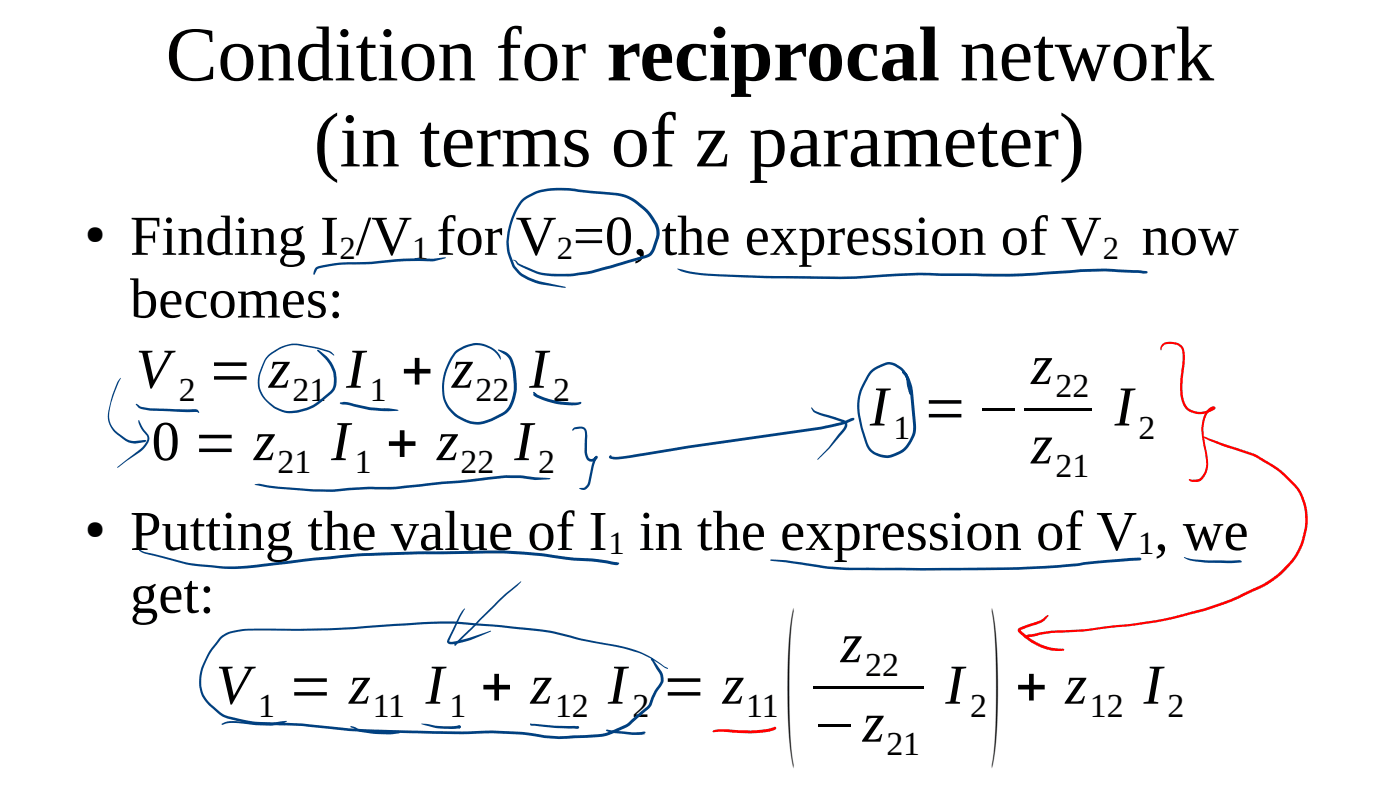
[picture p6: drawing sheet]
<svg xmlns="http://www.w3.org/2000/svg" width="280mm" height="158mm" viewBox="0 0 280 158" stroke-linecap="round" stroke-linejoin="round" font-family="sans-serif">
<defs><g id="words">
<g font-size="29.2">
<text x="157" y="146.7">(</text>
<text x="198.1" y="146.7">)</text>
</g>
<g font-size="15.5">
<text x="33.2" y="16.1">Condition for reciprocal network</text>
<text x="62.8" y="33.3">(in terms of z parameter)</text>
</g>
<g font-size="11.3">
<text x="26" y="50.9">Finding I /V for V =0, the expression of V</text>
<text x="228.3" y="50.9">now</text>
<text x="26" y="63.5">becomes:</text>
<text x="27.2" y="77.5">V = z</text>
<text x="69.2" y="77.5">I + z</text>
<text x="105.9" y="77.5">I</text>
<text x="206.2" y="76.8">z</text>
<text x="174" y="85.1">I =−</text>
<text x="222.9" y="85.1">I</text>
<text x="30.3" y="92">0 = z</text>
<text x="66.2" y="92">I + z</text>
<text x="102.9" y="92">I</text>
<text x="206.2" y="92.6">z</text>
<text x="26" y="109.9">Putting the value of I in the expression of V , we</text>
<text x="26" y="122.5">get:</text>
<text x="168.1" y="132.4">z</text>
<text x="43.2" y="140.7">V = z</text>
<text x="85.1" y="140.7">I + z</text>
<text x="121.6" y="140.7">I = z</text>
<text x="189.1" y="140.7">I</text>
<text x="203" y="140.7">+ z</text>
<text x="228.7" y="140.7">I</text>
<text x="162.5" y="148.2">−z</text>
</g>
<g font-size="6.8">
<text x="35.8" y="80.2">2</text>
<text x="58.5" y="80.2">21</text>
<text x="74" y="80.2">1</text>
<text x="95.1" y="80.2">22</text>
<text x="110.6" y="80.2">2</text>
<text x="211.1" y="79.4">22</text>
<text x="178.7" y="87.7">1</text>
<text x="227.7" y="87.7">2</text>
<text x="55.5" y="94.6">21</text>
<text x="71" y="94.6">1</text>
<text x="92.1" y="94.6">22</text>
<text x="107.6" y="94.6">2</text>
<text x="211.1" y="95.3">21</text>
<text x="173" y="135.2">22</text>
<text x="51.6" y="143.3">1</text>
<text x="74.5" y="143.3">11</text>
<text x="89.9" y="143.3">1</text>
<text x="111" y="143.3">12</text>
<text x="126.5" y="143.3">2</text>
<text x="149.3" y="143.3">11</text>
<text x="194" y="143.3">2</text>
<text x="218" y="143.3">12</text>
<text x="233.5" y="143.3">2</text>
<text x="177.3" y="150.9">21</text>
</g>
<g font-size="6.5">
<text x="67.9" y="51.8">2</text>
<text x="82.4" y="51.8">1</text>
<text x="111.3" y="51.8">2</text>
<text x="220.6" y="51.8">2</text>
<text x="121.7" y="110.8">1</text>
<text x="227.6" y="110.8">1</text>
</g>
<g font-size="5.1">
<text x="17" y="48.3">●</text>
<text x="17" y="107.3">●</text>
</g>
</g></defs>
<g fill="#000">
<path d="M205 81.5h13.4v.6h-13.4z" fill-rule="evenodd"/>
<path d="M162.6 137.1h22v.6h-22z" fill-rule="evenodd"/>
</g>
<g fill="#004080">
<path d="M63.2 53.5v-.1a25 25 0 0 1 8.8-1l2.3-.1 6.6-.6 3.5-.1a16.5 16.5 0 0 0 4.7-.2v.2a10.5 10.5 0 0 1-5.4 .6l-4.5 .1-4.7 .5a48.2 48.2 0 0 0-9.7 .6l-1.3 .4-.7 1.2-.2-.2 .1-.5z"/>
<path d="M104.3 39.9a10.9 10.9 0 0 1 8.2-2.3l8.4 .7a11 11 0 0 1 5.7 1.3 11.4 11.4 0 0 1 5.3 6.2v1.4l-.6 1.9a2.88 2.88 0 0 1-2.2 2.5l-5.7 1.6a37.7 37.7 0 0 1-9.1 2 19.5 19.5 0 0 1-7.2-.6l-3.4-1.6-1.1-1.1 .6 .2 .7 .6 2.9 1.3a13.2 13.2 0 0 0 6.2 .7l2.1-.1a53.1 53.1 0 0 0 10.3-2.6l3.6-1a2.32 2.32 0 0 0 1.7-2.1l.4-1.2a3.5 3.5 0 0 0-.4-3 10.4 10.4 0 0 0-8.3-5.7l-8.6-.9a13 13 0 0 0-8.4 1.6 9.4 9.4 0 0 0-3.2 5.7l-.5 3 .4 2.5a5.7 5.7 0 0 0 1.8 3.3l.4 .4a12.1 12.1 0 0 0 3.8 1.7l5.1 1.1-.5 .1-4.7-.7-.9-.3a7 7 0 0 1-5.4-5.4l-.4-2.5a14.9 14.9 0 0 1 3-8.7z"/>
<path d="M135.5 53.7a27.5 27.5 0 0 0 6.9 1l10.7 .4 15 .2 15.8-.8 13.6 .2h6.9l11.8-.9 4.8-.1 6.6 .3 1.7 .2 .2 .2-.2 .3h-.5l-7.8-.5-4.8 .2-9.4 .7-4.9 .2-18-.3-11.7 .7a321.6 321.6 0 0 1-33.2-.9l-2.6-.5z"/>
<path d="M27.3 80.7l.9 .6 1.8 .3 9.2 .2 .4 .2 .3 .5-9.8-.4-1.5-.3a1.88 1.88 0 0 1-1.5-1z"/>
<path d="M68 80.5l1.4-.1 4.6 1 2.9 .2a4.7 4.7 0 0 1 2.8 .4l-2 .2-3.9-.2-4.1-1-1.6-.2z"/>
<path d="M106.7 78.4h.2l.3 .3v.3h-.3l-.3-.4z"/>
<path d="M106.9 78.8l.3-.1 .1 .3-.4 .1z"/>
<path d="M106.8 78.6l.4 .1 .1 .2-.1 .2h-.4l-.1-.2z"/>
<path d="M106.8 78.7l.2-.1 .2 .2v-.1a16.2 16.2 0 0 0 8.8 1.6l.3 .2-.2 .2a12.1 12.1 0 0 1-5.1 0 12.9 12.9 0 0 1-4.3-1.7z"/>
<path d="M53.6 71a7.8 7.8 0 0 1 6.9-2.1l3 .5 2.2 .7 .7 .3 .5 .6-.2 .1-1-.7-1.9-.6-3.3-.6a7.3 7.3 0 0 0-7.5 3.2 7.4 7.4 0 0 0-1 5.2 6.7 6.7 0 0 0 9.1 4 9.7 9.7 0 0 0 4-2.6l.5-.4a2.44 2.44 0 0 0 1.1-1.7 5.9 5.9 0 0 0-1.7-5.3l-1.5-1.4-.1-.2 .3-.1a6.7 6.7 0 0 1 3.5 7.3 3.8 3.8 0 0 1-1.8 2.2 9.9 9.9 0 0 1-8.8 3 7 7 0 0 1-5-5.7 10.2 10.2 0 0 1 2-5.7z"/>
<path d="M91 70.3a7.8 7.8 0 0 1 4-1.7 5.6 5.6 0 0 1 5.1 2.6v.1a.31 .31 0 0 1 .2 .3 .31 .31 0 0 1-.3 .3l-.1-.3a4.4 4.4 0 0 0-2.3-2.1l-.4-.2a5.1 5.1 0 0 0-4.5 .4 4.6 4.6 0 0 0-2.8 3.1 9.3 9.3 0 0 0-.4 7.9 7.2 7.2 0 0 0 2.7 2.6l.7 .4a5.8 5.8 0 0 0 5.8-.3l1.6-.8a4.5 4.5 0 0 0 2.2-3.3 13.3 13.3 0 0 0-.6-7.3l-.7-1-1.6-1 .1-.1h.1a3.6 3.6 0 0 1 2.4 1.4l.2 .4a13 13 0 0 1 .5 8.3 4.7 4.7 0 0 1-2.8 3.3l-.7 .4a6.6 6.6 0 0 1-5.9 .8l-1.6-.7a6.8 6.8 0 0 1-3.4-7.3 12.7 12.7 0 0 1 2.5-6.2z"/>
<path d="M24 75.6h.2a20.8 20.8 0 0 0-2.4 7.6 4.5 4.5 0 0 0 2.4 3.7l1.1 .8 .8 .4h.9l1.9-.2 .4 .2-.3 .3-1.9 .3-.7-.1-1.1-.4-1.4-1a4.8 4.8 0 0 1-2.2-5.4 18.3 18.3 0 0 1 2.3-6.2z"/>
<path d="M27.8 84l.8 1.6 1.1 1.3a1.94 1.94 0 0 1-.6 2.4l-1.1 1-4.4 3.2-.2-.1 4.4-3.4a3 3 0 0 0 1.7-2.7l-.5-.6a4.7 4.7 0 0 1-1.3-2.6z"/>
<path d="M50.9 96.8h.1a4 4 0 0 1 2.4 .2l1 .1a99 99 0 0 0 12.1 .7l7.3-.5h5.3l21.9-2.3a25.3 25.3 0 0 1 6 .4l2.7 .1 .3 .1v.2a11.4 11.4 0 0 1-4.4 0l-1.5-.2-3-.1-21.9 2.3h-5.4l-7.2 .5a110.2 110.2 0 0 1-12.6-.8l-3-.6z"/>
<path d="M114.7 85.6l1.1-.3a1.3 1.3 0 0 1 1.6 1.4v3.6l.1 .7 .3 .5 .4 .2h.4l.4-.4a.22 .22 0 0 0 .1 .3 .22 .22 0 0 0 .3-.1l-.6 1.5-.9 4-.9 .9h-.5l-.6-.2v-.2l1-.1 .6-.7 .8-3.6 .5-1.5a.39 .39 0 0 1 .3-.5 .39 .39 0 0 1 .5 .3l-.1 .2a1.27 1.27 0 0 1-1.2 .7 1.27 1.27 0 0 1-1.1-.9l-.3-1.1 .1-3.3-.1-.9-.3-.3-.5-.1-1.1 .1-.5 .3-.1-.2z"/>
<path d="M121.9 91.1l.3-.1v.4v-.2l1.1 .1 2.5-.3 11.7-1.9 26.7-3.8a22.1 22.1 0 0 0 6.2-1.8l.2 .1a.24 .24 0 0 1 .3 .2 .24 .24 0 0 1-.3 .3 22.8 22.8 0 0 1-6.4 1.7l-26.6 3.8-13 2.1-1.5 .1-.8-.1-.4-.2z"/>
<path d="M162.2 81.5l.2-.1 .7 .8 2.1 .6a13.5 13.5 0 0 1 3.9 1.3 1.27 1.27 0 0 1-.2 2l-.4 .5a37.7 37.7 0 0 1-5 5.3l-.1-.1a33.4 33.4 0 0 0 4.7-5.5l.8-1.1 .1-.4-.2-.3-5.4-1.8-.7-.4z"/>
<path d="M181.9 78.1l.4 .6-.1 .2h-.2l-.3-.6z"/>
<path d="M182 78.7l.2-.1 .1 .3h-.2z"/>
<path d="M174 74.2a7.4 7.4 0 0 1 4-1.8 5 5 0 0 1 3.5 2.6l.8 3.7-.1 .2h-.2l-.1-.3-.5-1.8a3.8 3.8 0 0 0-2.5-3.6 2.08 2.08 0 0 0-1.9-.1 5.3 5.3 0 0 0-3.8 3.3 10 10 0 0 0-.9 8.2 15 15 0 0 0 1.8 5.1 4.6 4.6 0 0 0 6.1 .3 6.2 6.2 0 0 0 2.4-5.4l-.8-7.2-.5-1.5-.9-1.5 .3-.2 .5 .3a7.2 7.2 0 0 1 1.4 3.7l.6 6.7a6.2 6.2 0 0 1-6.4 6.6 4.2 4.2 0 0 1-3.8-3.2 18.1 18.1 0 0 1-1.4-8.8 15 15 0 0 1 2.4-5.3z"/>
<path d="M27.8 110l.1-.1 1.1 .5 8.3 2a49.7 49.7 0 0 0 12.9 .6l.9-.1a276.9 276.9 0 0 1 25.6-2.5l18-.3a101 101 0 0 1 20.2 1.4l4.6 .2 3.9 .7 .4 .2-.2 .3h-.6l-3.6-.6-4.5-.2a100.2 100.2 0 0 0-20.2-1.4l-18 .3a273 273 0 0 0-25.6 2.5l-2.6 .2a56.7 56.7 0 0 1-11.3-.9l-8.3-2.2z"/>
<path d="M154 112l.2-.2 2.9 .2 9.3 1.3a525.6 525.6 0 0 0 30.5 .1l7.7-.1a189.1 189.1 0 0 0 17.1-1.4l6.4-.4a.29 .29 0 0 1 .1 .3 .29 .29 0 0 1-.3 .2l-8.7 .6-7.8 .9a583.6 583.6 0 0 1-38.7 .5l-3.5-.1-3.7-.2-8.4-1.3-2.9-.3z"/>
<path d="M236.8 111.4l.1-.1a16.6 16.6 0 0 0 6 .7h4.9a.4 .4 0 0 1 .5 .4h-.3a57.9 57.9 0 0 1-8.6-.1l-1.8-.4z"/>
<path d="M44.4 144.6l.9-.4 1-.1 4.9 .4h3l2-.3h1.2a5.3 5.3 0 0 1-2.9 .8l-3.3-.1-2.1-.2a7.9 7.9 0 0 0-4.7 .2l-.1-.1z"/>
<path d="M70.2 145.1l1.5 .6a24.9 24.9 0 0 0 6.8 .5l1.3-.1 .2 .3-.2 .2-1.3 .1a20.6 20.6 0 0 1-7.2-.7l-.5-.4-.7-.2-.1-.2z"/>
<path d="M84.2 144.6l.6 .1a19.2 19.2 0 0 0 7 .3l-.2 .1 .2-.1 .4 .3-.3 .3a16.1 16.1 0 0 1-7.7-.9z"/>
<path d="M91.6 145.1h.5v.4h-.4z"/>
<path d="M91.6 145.1h.5l-.1 .4h-.2l-.2-.1z"/>
<path d="M91.6 145.2l.3-.1v.3l.2-.1-.3 .2-.2-.1z"/>
<path d="M106 144.7l.2-.1 .1 .2 .7-.1 3.9 .4 4.9 .1a.5 .5 0 0 1-.3 .5 .5 .5 0 0 1-.6-.1l-3.7-.1-4.9-.5-.2-.1z"/>
<path d="M121.3 145.8l5.1 .6 2.4-.2 .3 .3-.1 .1-.2-.1 .2 .2-.9 .2h-1.6l-2.1-.2a5.8 5.8 0 0 1-3.2-.7z"/>
<path d="M44.1 127.3a6.7 6.7 0 0 1 4.2-1.5l1.5-.1 16.3-.1 22-1.4a56.1 56.1 0 0 1 8.9 .5l13 1.3 6.4 1.7 5.6 1a21.6 21.6 0 0 1 8.5 2.8l3.1 2.1-.1 .1-.6-.2-2.5-1.7a24.3 24.3 0 0 0-9.1-2.9l-5.5-1-5.2-1.3a244.9 244.9 0 0 0-21.8-1.9l-10 .4a207.3 207.3 0 0 1-25.3 .9l-4.6 .1a7.3 7.3 0 0 0-4.6 1.5 15.2 15.2 0 0 0-4 7.8 6 6 0 0 0 2.6 5.9l1.7 1.4a21.1 21.1 0 0 0 5.9 1.5l6.5 .3a114.1 114.1 0 0 1 12.9 1.1 324.8 324.8 0 0 0 28.5 .4l6.2 .3 4.3 .7 2.9 .2 8.5-.5a18.9 18.9 0 0 0 4.9-1.9l4.5-3.9a15.4 15.4 0 0 1 2.4-4.7l-.1-1.3-1.8-3v-.2h.3l.3 .4 1.5 2.1 .4 1.2a2.1 2.1 0 0 1-.6 1.9l-.7 1-1.3 3-4 3.5a22.1 22.1 0 0 1-4.7 2.2l-1.8 .3-7.8 .4-3-.2-4.5-.7-7.4-.2a328.7 328.7 0 0 1-27.1-.5 107.3 107.3 0 0 0-12.8-1.1l-1.9-.1a31.3 31.3 0 0 1-10.2-1.5 10.7 10.7 0 0 1-4.8-5 9.1 9.1 0 0 1 1.2-7.2l.9-1.5z"/>
<path d="M92.4 127.2l1.9-1.8a76.5 76.5 0 0 1 8.7-8.3l1.2-.9-1 1.1a68.1 68.1 0 0 0-7.3 6.9l-4.7 4.8h-.3l.1-.3z"/>
<path d="M92.7 121.8l.3-.1a39.5 39.5 0 0 0-3.2 6.5l.7 .1 1.7-.4 5.9-1.8 .1 .1a23 23 0 0 1-5.3 2.1l-1.9 .4a1.19 1.19 0 0 1-1.6-.4l.1-.4a33.3 33.3 0 0 1 3.2-6.1z"/>
</g>
<g fill="#f00">
<path d="M232.5 68.7a3.1 3.1 0 0 1 4.3 1l.2 2-.5 4.8a6.4 6.4 0 0 0 1.1 5 3.9 3.9 0 0 0 3.8 .6l1.3-.7v.3a2.54 2.54 0 0 0-1.7 2.1l-.3 2.1 .4 3.1a8.5 8.5 0 0 1 .3 5.3 2.84 2.84 0 0 1-1.6 1.9l-1.5 .1-.6-.4 .2-.2 .5 .2 1.2-.1a2.96 2.96 0 0 0 1.6-3l-.2-2.3-.6-3.4a7.8 7.8 0 0 1 .7-4.6 1.72 1.72 0 0 1 1.9-1.2 .41 .41 0 0 1 .1 .5 .41 .41 0 0 1-.4 .2 4.7 4.7 0 0 1-5.1 .1 5.1 5.1 0 0 1-1.6-4.4l.3-3.9a7.1 7.1 0 0 0-.1-4.2 2.9 2.9 0 0 0-3.6-.4l-.4 .8-.1-.7z"/>
<path d="M240.9 87.2l3.8 1.5 6.1 2a26.8 26.8 0 0 1 7.3 5.1 8.6 8.6 0 0 1 2.3 2.8 13.6 13.6 0 0 1-3.5 15.6 19.1 19.1 0 0 1-6.4 4.1 67.2 67.2 0 0 1-16.6 5.6l-7.8 1.2-11.5 1.2a27.2 27.2 0 0 0-8.2 1l-1.5 .2-.1-.2 .2-.2 .7-.3a38.2 38.2 0 0 1 9.4-.9l2.6-.2 3-.5a89.2 89.2 0 0 0 19.4-3.4l2-.6a76.4 76.4 0 0 0 11.7-5.2 15.1 15.1 0 0 0 6.5-8 11.1 11.1 0 0 0-1.3-10.6l-1.9-1.9a26.7 26.7 0 0 0-6.5-4.4l-6.1-2-2.6-1-1.1-.6z"/>
<path d="M203.7 125.6l1.4-.6 2.8-1 1.6-1.1 .2 .2-.8 .9-.7 .5-4.1 1.5a12.9 12.9 0 0 0 5.3 3.2l1.8 .4 1.5 .1h.1v.3a10.5 10.5 0 0 1-7.7-2.4l-1.1-.9a.68 .68 0 0 1-.3-1.1z"/>
<path d="M142.6 146.1l.8-.3 1.7-.1 5 .3a12.9 12.9 0 0 0 4.9-.8l.3 .3-.2 .3-.4 .2-1.2 .3-2.2 .2h-3.5l-3.5-.2-1.7 .1-.1-.2z"/>
</g>
<use href="#words"/>
</svg>
